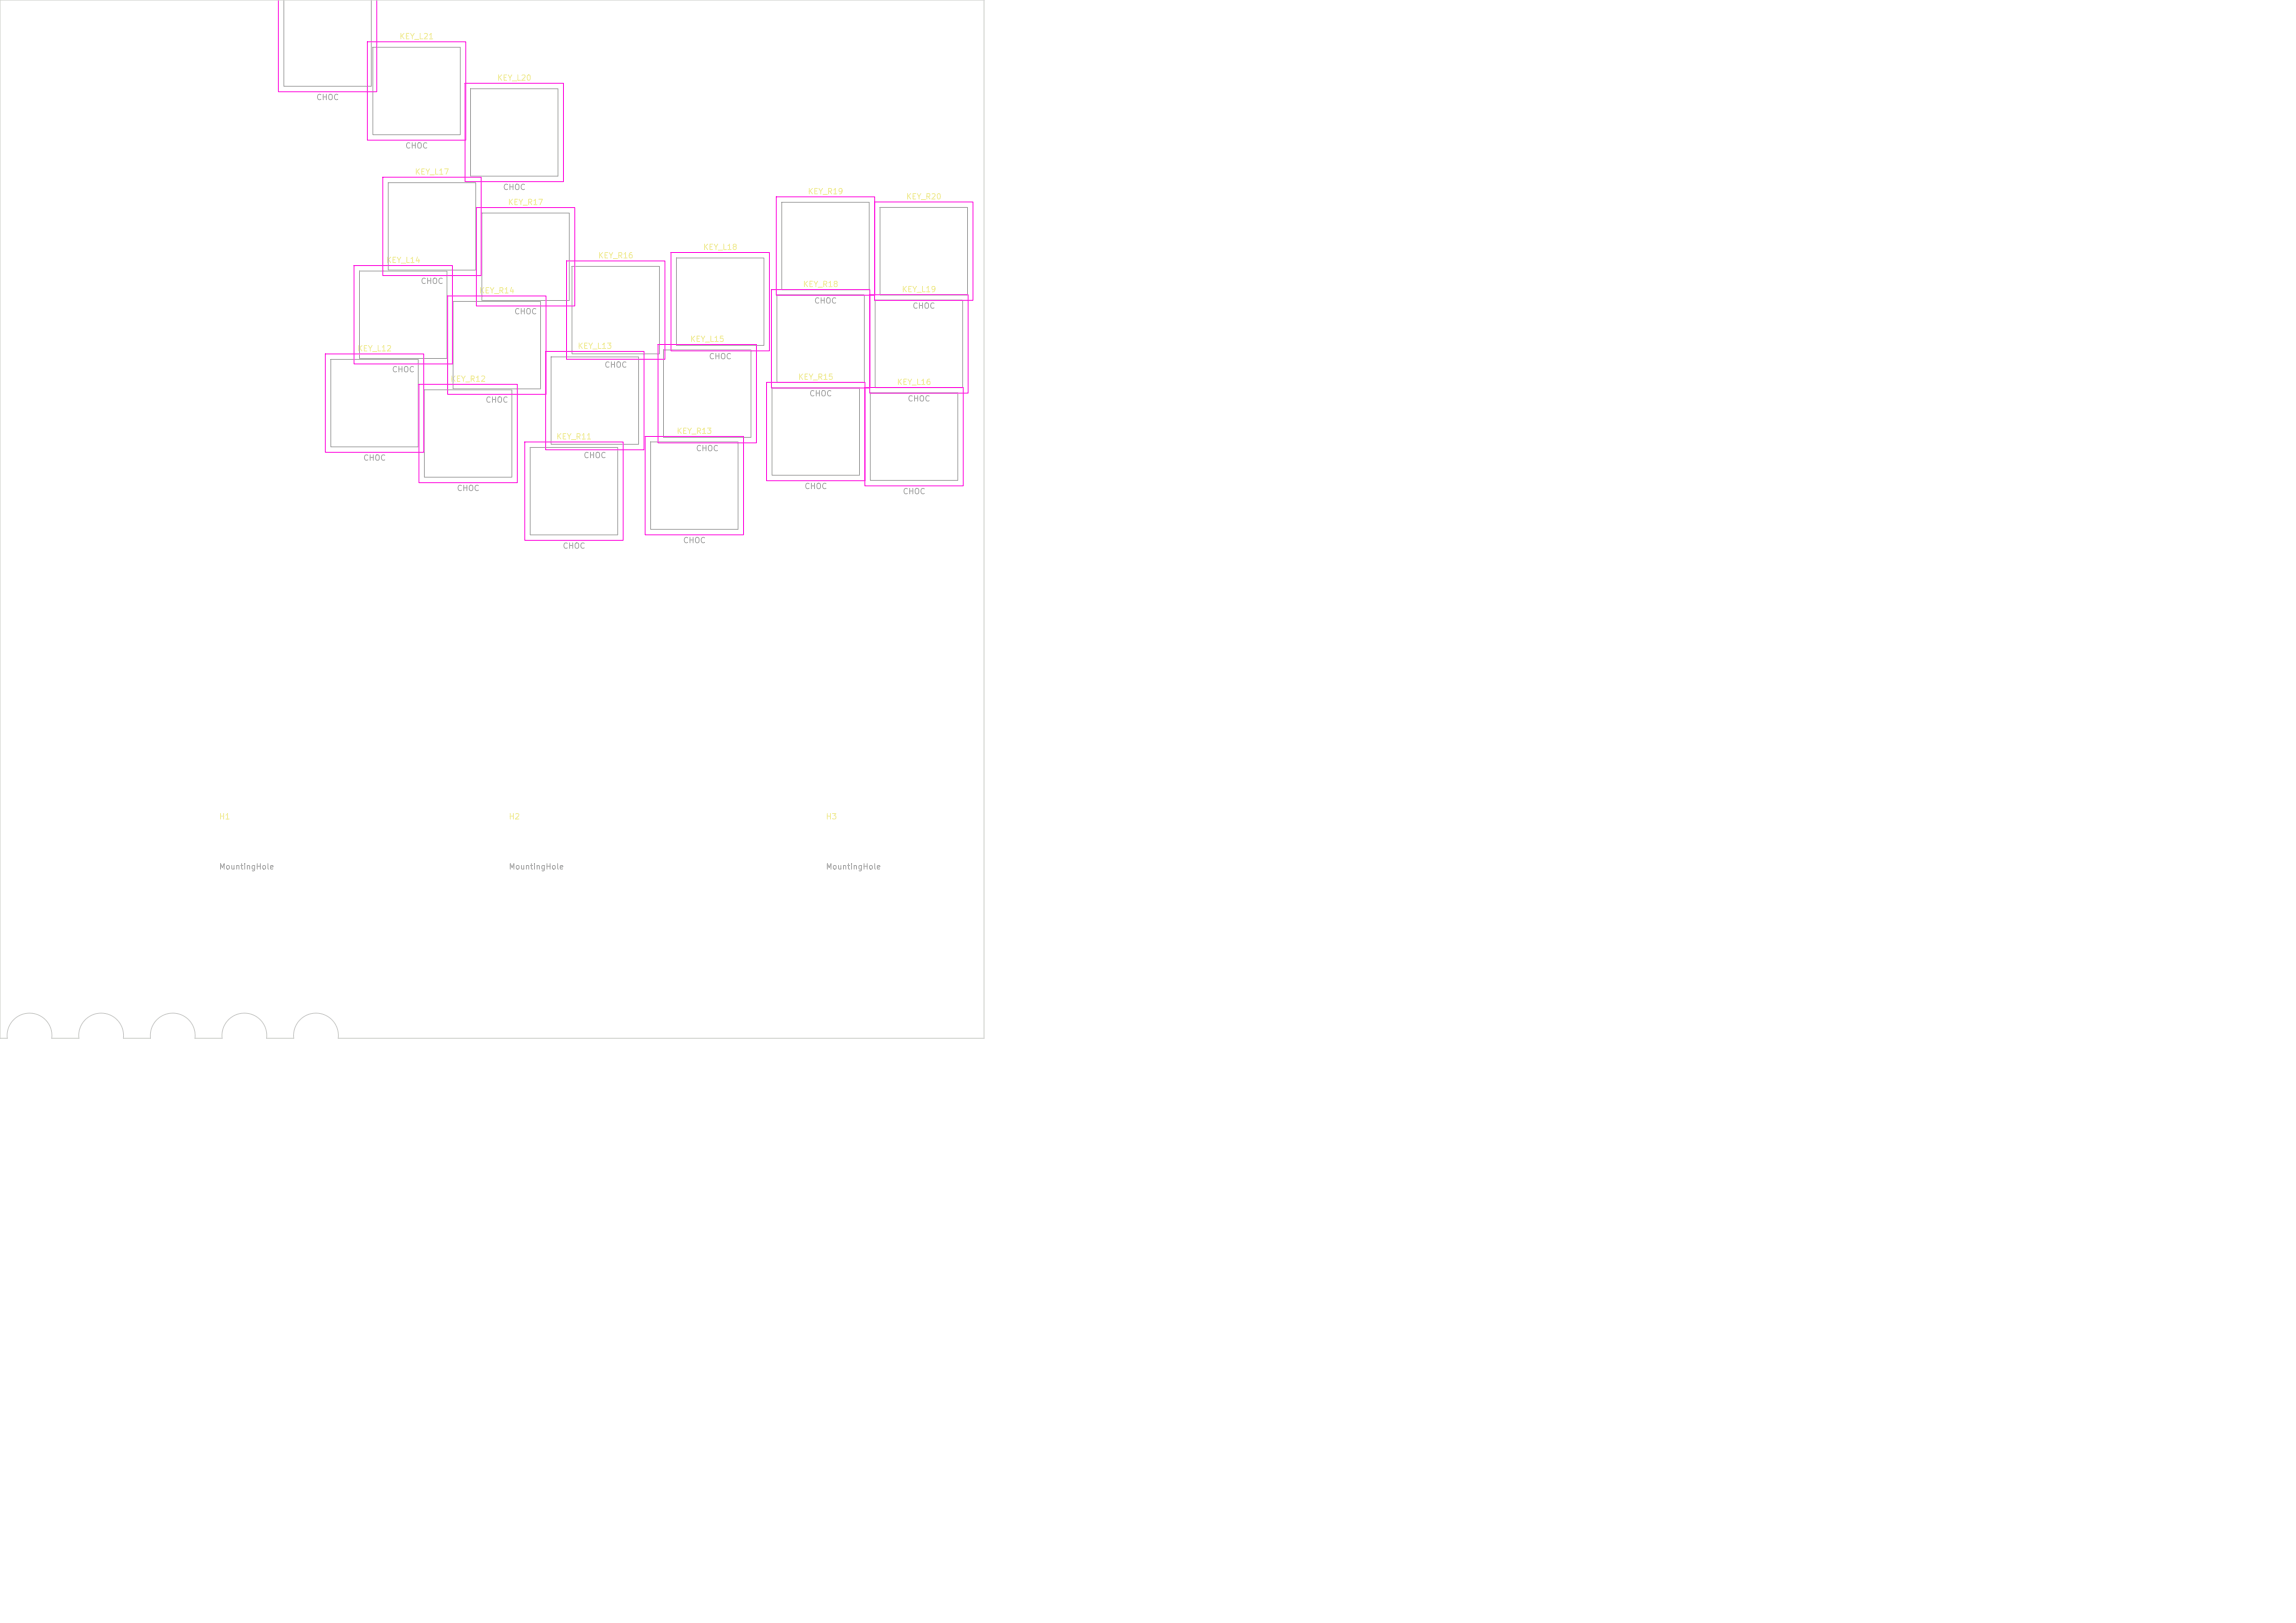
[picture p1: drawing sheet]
<svg xmlns="http://www.w3.org/2000/svg" width="420mm" height="297mm" viewBox="0 0 420 297" stroke-linecap="round" stroke-linejoin="round" font-family="sans-serif">
<defs><g id="words">
<g font-size="1" fill="#f2eda1">
<text x="73" y="7.4">KEY_L21</text>
<text x="90.9" y="15">KEY_L20</text>
<text x="75.8" y="32.2">KEY_L17</text>
<text x="147.7" y="35.8">KEY_R19</text>
<text x="92.8" y="37.8">KEY_R17</text>
<text x="165.7" y="36.7">KEY_R20</text>
<text x="109.3" y="47.5">KEY_R16</text>
<text x="128.5" y="46">KEY_L18</text>
<text x="70.6" y="48.4">KEY_L14</text>
<text x="87.6" y="53.9">KEY_R14</text>
<text x="146.8" y="52.8">KEY_R18</text>
<text x="164.9" y="53.7">KEY_L19</text>
<text x="65.3" y="64.5">KEY_L12</text>
<text x="105.6" y="64.1">KEY_L13</text>
<text x="126.2" y="62.8">KEY_L15</text>
<text x="82.3" y="70.1">KEY_R12</text>
<text x="145.9" y="69.7">KEY_R15</text>
<text x="164" y="70.7">KEY_L16</text>
<text x="101.7" y="80.6">KEY_R11</text>
<text x="123.7" y="79.6">KEY_R13</text>
<text x="40" y="150.2">H1</text>
<text x="93" y="150.2">H2</text>
<text x="151" y="150.2">H3</text>
</g>
<g font-size="1" fill="#afafaf">
<text x="57.8" y="18.6">CHOC</text>
<text x="74.1" y="27.4">CHOC</text>
<text x="91.9" y="35">CHOC</text>
<text x="76.9" y="52.2">CHOC</text>
<text x="94" y="57.8">CHOC</text>
<text x="148.9" y="55.8">CHOC</text>
<text x="166.8" y="56.7">CHOC</text>
<text x="129.6" y="66">CHOC</text>
<text x="71.6" y="68.4">CHOC</text>
<text x="110.5" y="67.5">CHOC</text>
<text x="88.7" y="73.9">CHOC</text>
<text x="148" y="72.8">CHOC</text>
<text x="166" y="73.7">CHOC</text>
<text x="127.2" y="82.8">CHOC</text>
<text x="66.4" y="84.5">CHOC</text>
<text x="106.7" y="84.1">CHOC</text>
<text x="147.1" y="89.7">CHOC</text>
<text x="83.5" y="90.1">CHOC</text>
<text x="165.1" y="90.7">CHOC</text>
<text x="102.9" y="100.6">CHOC</text>
<text x="124.9" y="99.6">CHOC</text>
<text x="40" y="159.3">MountingHole</text>
<text x="93" y="159.3">MountingHole</text>
<text x="151" y="159.3">MountingHole</text>
</g>
</g></defs>
<g fill="none" stroke="#afafaf" stroke-width=".18">
<path d="M51.9 -.1v15.9h16v-15.8M68.2 8.7h16v16h-16zM86.1 16.2h16v16h-16zM71 33.4h16v16h-16zM88.1 39h16v16h-16zM143 37h16v16h-16zM161 38h16v16h-16zM65.8 49.6h16v16h-16zM82.9 55.2h16v16h-16zM104.6 48.7h16v16h-16zM123.7 47.2h16v16h-16zM142.1 54h16v16h-16z"/>
<path d="M160.1 54.9h16v16h-16zM60.5 65.8h16v16h-16zM77.6 71.3h16v16h-16zM100.8 65.3h16v16h-16zM121.4 64h16v16h-16zM141.2 71h16v16h-16zM159.2 71.9h16v16h-16zM97 81.9h16v16h-16zM119 80.9h16v16h-16z"/>
</g>
<g fill="none" stroke="#ff26e2" stroke-width=".18">
<path d="M50.9 -.1v16.9h18v-16.9M67.2 7.7h18v17.9h-18zM85.1 15.2h18v18h-18zM70 32.4h18v18h-18zM87.1 38h18v18h-18zM142 36h18v18h-18zM160 37h18v18h-18zM64.8 48.6h18v18h-18zM81.9 54.2h18v18h-18zM103.6 47.7h18v18h-18zM122.7 46.2h18v18h-18zM141.1 53h18v18h-18z"/>
<path d="M159.1 53.9h18v18h-18zM59.5 64.8h18v18h-18zM76.6 70.3h18v18h-18zM99.8 64.3h18v18h-18zM118 79.9h18v18h-18zM120.4 63h18v18h-18zM140.2 70h18v18h-18zM158.2 70.9h18v18h-18zM96 80.9h18v18h-18z"/>
</g>
<path d="M0 0h180v190h-118.1a4.1 4.1 0 0 0-4.1-4.6 4.1 4.1 0 0 0-4.1 4.6h-4.9a4.1 4.1 0 0 0-4.1-4.6 4.1 4.1 0 0 0-4.1 4.6h-4.9a4.1 4.1 0 0 0-4.1-4.6 4.1 4.1 0 0 0-4.1 4.6h-4.9a4.1 4.1 0 0 0-4.1-4.6 4.1 4.1 0 0 0-4.1 4.6h-4.9a4.1 4.1 0 0 0-4.1-4.6 4.1 4.1 0 0 0-4.1 4.6h-1.3z" fill="none" stroke="#d0d2cd" stroke-width=".18"/>
<use href="#words"/>
</svg>
